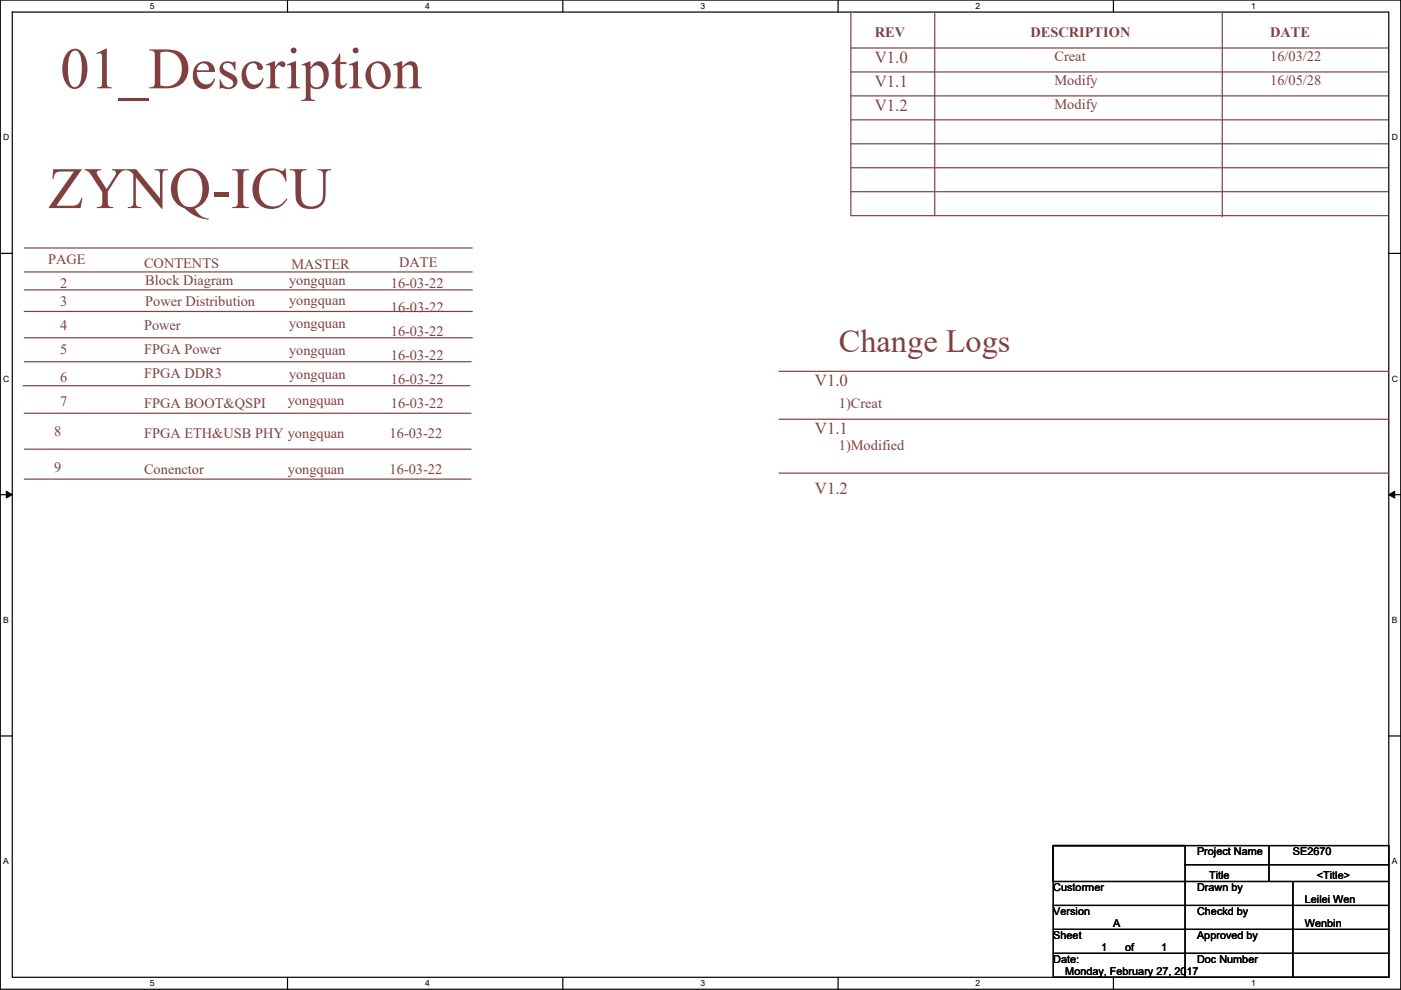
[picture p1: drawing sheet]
<svg xmlns="http://www.w3.org/2000/svg" width="297mm" height="210mm" viewBox="0 0 297 210" stroke-linecap="round" stroke-linejoin="round" font-family="sans-serif">
<defs><g id="words">
<g font-size="12.4" fill="#804040">
<text x="12.8" y="18.7">01_Description</text>
<text x="10.2" y="44.1">ZYNQ-ICU</text>
</g>
<text font-size="6.9" fill="#804040" x="177.9" y="74.7">Change Logs</text>
<g font-size="3.6" fill="#804040">
<text x="185.5" y="13.4">V1.0</text>
<text x="185.5" y="18.4">V1.1</text>
<text x="185.5" y="23.5">V1.2</text>
<text x="172.8" y="81.9">V1.0</text>
<text x="172.8" y="92.1">V1.1</text>
<text x="172.8" y="104.8">V1.2</text>
</g>
<g font-size="3" fill="#804040">
<text x="185.5" y="7.9">REV</text>
<text x="218.5" y="7.9">DESCRIPTION</text>
<text x="269.3" y="7.9">DATE</text>
<text x="223.6" y="18">Modify</text>
<text x="223.6" y="12.9">Creat</text>
<text x="269.3" y="18">16/05/28</text>
<text x="269.3" y="12.9">16/03/22</text>
<text x="223.6" y="23.1">Modify</text>
<text x="10.2" y="56.1">PAGE</text>
<text x="30.5" y="56.9">CONTENTS</text>
<text x="61.8" y="57.1">MASTER</text>
<text x="84.6" y="56.6">DATE</text>
<text x="12.8" y="65">3</text>
<text x="12.8" y="61.2">2</text>
<text x="30.8" y="65">Power Distribution</text>
<text x="30.8" y="60.4">Block Diagram</text>
<text x="61.3" y="60.4">yongquan</text>
<text x="61.3" y="64.7">yongquan</text>
<text x="82.9" y="61.2">16-03-22</text>
<text x="12.8" y="70.1">4</text>
<text x="30.5" y="70.1">Power</text>
<text x="61.3" y="69.6">yongquan</text>
<text x="82.9" y="66.3">16-03-22</text>
<text x="82.9" y="71.3">16-03-22</text>
<text x="12.8" y="75.1">5</text>
<text x="30.5" y="75.1">FPGA Power</text>
<text x="61.3" y="75.4">yongquan</text>
<text x="82.9" y="76.4">16-03-22</text>
<text x="12.8" y="81">6</text>
<text x="30.5" y="80.2">FPGA DDR3</text>
<text x="61.3" y="80.5">yongquan</text>
<text x="82.9" y="81.5">16-03-22</text>
<text x="12.8" y="86.1">7</text>
<text x="30.5" y="86.6">FPGA BOOT&amp;QSPI</text>
<text x="61" y="85.8">yongquan</text>
<text x="82.9" y="86.6">16-03-22</text>
<text x="177.9" y="86.6">1)Creat</text>
<text x="11.5" y="92.4">8</text>
<text x="30.5" y="92.9">FPGA ETH&amp;USB PHY yongquan</text>
<text x="82.6" y="92.9">16-03-22</text>
<text x="177.9" y="95.5">1)Modified</text>
<text x="11.5" y="100">9</text>
<text x="30.5" y="100.5">Conenctor</text>
<text x="61" y="100.5">yongquan</text>
<text x="82.6" y="100.5">16-03-22</text>
</g>
<g font-size="2.3">
<text x="253.8" y="181.4">Project Name</text>
<text x="274.1" y="181.4">SE2670</text>
<text x="223.3" y="189">Custormer</text>
<text x="253.8" y="189">Drawn by</text>
<text x="256.3" y="186.5">Title</text>
<text x="276.7" y="191.6">Leilei Wen</text>
<text x="279.2" y="186.5">&lt;Title&gt;</text>
<text x="223.3" y="194.1">Version</text>
<text x="236" y="196.6">A</text>
<text x="253.8" y="194.1">Checkd by</text>
<text x="276.7" y="196.6">Wenbin</text>
<text x="223.3" y="199.2">Sheet</text>
<text x="233.5" y="201.7">1</text>
<text x="238.6" y="201.7">of</text>
<text x="246.2" y="201.7">1</text>
<text x="253.8" y="199.2">Approved by</text>
<text x="223.3" y="204.3">Date:</text>
<text x="225.9" y="206.8">Monday, February 27, 2017</text>
<text x="253.8" y="204.3">Doc Number</text>
</g>
<g font-size="1.8">
<text x="31.8" y="1.9">5</text>
<text x="90.1" y="1.9">4</text>
<text x="148.5" y="1.9">3</text>
<text x="206.9" y="1.9">2</text>
<text x="265.2" y="1.9">1</text>
<text x=".7" y="29.8">D</text>
<text x="295.1" y="29.8">D</text>
<text x=".7" y="81">C</text>
<text x="295.1" y="81">C</text>
<text x=".7" y="132.1">B</text>
<text x="295.1" y="132.1">B</text>
<text x=".7" y="183.3">A</text>
<text x="295.1" y="183.3">A</text>
<text x="31.8" y="209.2">5</text>
<text x="90.1" y="209.2">4</text>
<text x="148.5" y="209.2">3</text>
<text x="206.9" y="209.2">2</text>
<text x="265.2" y="209.2">1</text>
</g>
</g></defs>
<path d="M.1 0h296.9v209.8h-296.9zM2.6 2.6h291.8v204.7h-291.8z" fill="none" stroke="#000" stroke-width=".25"/>
<g fill="#fff">
<path d="M31.8 .3h1v2h-1z"/>
<path d="M31.8 207.5h1v2.1h-1z"/>
</g>
<path d="M61 0v2.6M61 207.3v2.5" fill="none" stroke="#000" stroke-width=".25"/>
<g fill="#fff">
<path d="M90.1 .3h1v2h-1z"/>
<path d="M90.1 207.5h1v2.1h-1z"/>
</g>
<path d="M119.3 0v2.6M119.3 207.3v2.5" fill="none" stroke="#000" stroke-width=".25"/>
<g fill="#fff">
<path d="M148.5 .3h1v2h-1z"/>
<path d="M148.5 207.5h1v2.1h-1z"/>
</g>
<path d="M177.7 0v2.6M177.7 207.3v2.5" fill="none" stroke="#000" stroke-width=".25"/>
<g fill="#fff">
<path d="M206.9 .3h1v2h-1z"/>
<path d="M206.9 207.5h1v2.1h-1z"/>
</g>
<path d="M236.1 0v2.6M236.1 207.3v2.5" fill="none" stroke="#000" stroke-width=".25"/>
<g fill="#fff">
<path d="M265.2 .3h1v2h-1z"/>
<path d="M265.2 207.5h1v2.1h-1z"/>
<path d="M.7 28.2h1.3v2h-1.3z"/>
<path d="M295.1 28.2h1.3v2h-1.3z"/>
<path d="M.7 79.3h1.3v2.1h-1.3z"/>
<path d="M295.1 79.3h1.3v2.1h-1.3z"/>
</g>
<path d="M.1 53.7h2.5M294.4 53.7h2.6" fill="none" stroke="#000" stroke-width=".25"/>
<g fill="#fff">
<path d="M.7 130.5h1.2v2h-1.2z"/>
<path d="M295.1 130.5h1.2v2h-1.2z"/>
</g>
<path d="M.1 104.9h2.5M294.4 104.9h2.6" fill="none" stroke="#000" stroke-width=".25"/>
<path d="M1.3 104.2l1.3 .7-1.3 .7zM294.4 104.9l1.3-.7v1.4z" fill="#000" stroke="#000" stroke-width=".21"/>
<g fill="#fff">
<path d="M.7 181.7h1.2v2h-1.2z"/>
<path d="M295.1 181.7h1.2v2h-1.2z"/>
</g>
<path d="M.1 156.1h2.5M294.4 156.1h2.6M223.3 179.3h71.1v7.7h-71.1zM269 179.3v7.7M223.3 192h71.1M223.3 197.1h71.1M251.3 183.4h43.1M274.1 187v15.2h20.3M294.4 187v20.3h-20.3M223.3 202.2v-22.9h28v28M223.3 202.2h50.8v5.1h-50.8z" fill="none" stroke="#000" stroke-width=".25"/>
<g fill="none" stroke="#804040" stroke-width=".25">
<path d="M180.4 15.3h113.8M180.4 10.2h113.8M180.4 2.6v43.1h113.8M198.2 2.6v43.1M259.1 2.6v43.4M180.4 30.5h113.8M180.4 35.6h113.8M180.4 20.3h113.8M180.4 25.4h113.8M5.1 57.7h95M5.1 52.6h95M180.4 40.7h113.8"/>
<path d="M5.1 76.7h94.8M5.1 66.1h95M5.1 71.6h95M5.1 61.5h95M165.2 78.8h129.2M4.9 81.8h94.7M5.1 87.7h94.8M5.1 95.3h94.8M165.2 88.9h129.2M5.1 101.6h94.8M165.2 100.4h129.2"/>
</g>
<use href="#words"/>
</svg>
